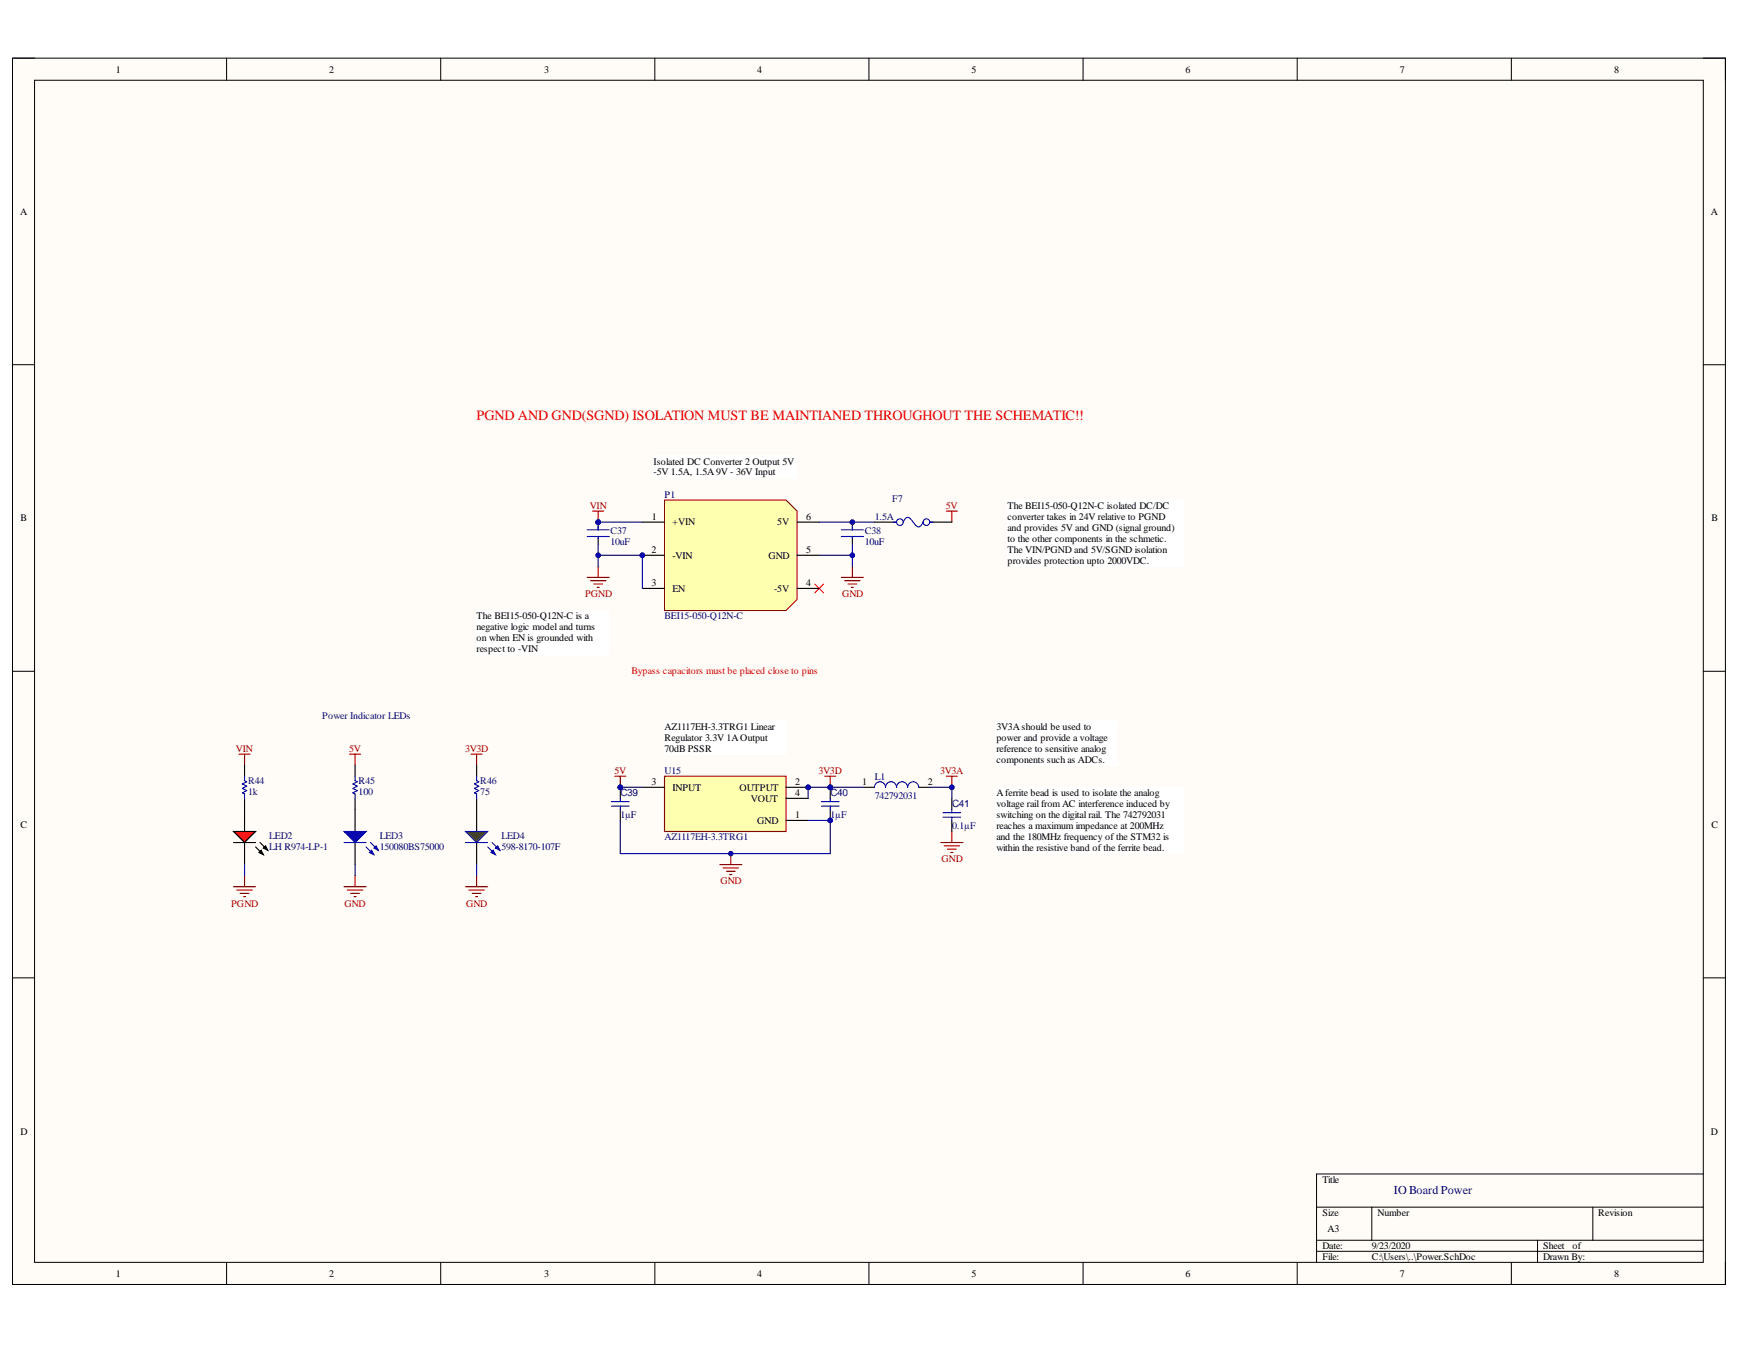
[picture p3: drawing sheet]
<svg xmlns="http://www.w3.org/2000/svg" width="279mm" height="216mm" viewBox="0 0 279 216" stroke-linecap="round" stroke-linejoin="round" font-family="sans-serif">
<defs><g id="words">
<text font-size="2.3" fill="#f00" x="76.5" y="67.4">PGND AND GND(SGND) ISOLATION MUST BE MAINTIANED THROUGHOUT THE SCHEMATIC!!</text>
<text font-size="1.9" fill="#000080" x="223.7" y="191.6">IO Board Power</text>
<g font-size="1.6">
<text x="18.6" y="11.7">1</text>
<text x="52.8" y="11.7">2</text>
<text x="87.3" y="11.7">3</text>
<text x="121.5" y="11.7">4</text>
<text x="155.9" y="11.7">5</text>
<text x="190.2" y="11.7">6</text>
<text x="224.6" y="11.7">7</text>
<text x="259" y="11.7">8</text>
<text x="3.2" y="34.5">A</text>
<text x="274.6" y="34.5">A</text>
<text x="104.9" y="74.6">Isolated DC Converter 2 Output 5V</text>
<text x="104.9" y="76.3">-5V 1.5A, 1.5A 9V - 36V Input</text>
<text x="3.3" y="83.7">B</text>
<text x="104.6" y="83.4">1</text>
<text x="129.4" y="83.4">6</text>
<text x="161.7" y="81.6">The BEI15-050-Q12N-C isolated DC/DC</text>
<text x="161.7" y="83.4">converter takes in 24V relative to PGND</text>
<text x="274.7" y="83.7">B</text>
<text x="104.5" y="88.7">2</text>
<text x="107.9" y="84.3">+VIN</text>
<text x="107.9" y="89.7">-VIN</text>
<text x="123.3" y="89.7">GND</text>
<text x="124.7" y="84.3">5V</text>
<text x="129.4" y="88.7">5</text>
<text x="161.7" y="85.2">and provides 5V and GND (signal ground)</text>
<text x="161.7" y="87">to the other components in the schmetic.</text>
<text x="161.7" y="88.7">The VIN/PGND and 5V/SGND isolation</text>
<text x="104.5" y="94.1">3</text>
<text x="107.9" y="95">EN</text>
<text x="124.2" y="95">-5V</text>
<text x="129.4" y="94.1">4</text>
<text x="161.7" y="90.5">provides protection upto 2000VDC.</text>
<text x="76.5" y="99.4">The BEI15-050-Q12N-C is a</text>
<text x="76.5" y="101.2">negative logic model and turns</text>
<text x="76.5" y="102.9">on when EN is grounded with</text>
<text x="76.5" y="104.7">respect to -VIN</text>
<text x="106.7" y="117.1">AZ1117EH-3.3TRG1 Linear</text>
<text x="106.7" y="118.9">Regulator 3.3V 1A Output</text>
<text x="159.9" y="117.1">3V3A should be used to</text>
<text x="159.9" y="118.9">power and provide a voltage</text>
<text x="106.7" y="120.7">70dB PSSR</text>
<text x="159.9" y="120.7">reference to sensitive analog</text>
<text x="159.9" y="122.5">components such as ADCs.</text>
<text x="104.5" y="126">3</text>
<text x="107.9" y="126.9">INPUT</text>
<text x="118.7" y="126.9">OUTPUT</text>
<text x="120.5" y="128.7">VOUT</text>
<text x="127.6" y="126">2</text>
<text x="127.6" y="127.8">4</text>
<text x="127.6" y="131.3">1</text>
<text x="138.3" y="126">1</text>
<text x="148.9" y="126">2</text>
<text x="159.9" y="127.8">A ferrite bead is used to isolate the analog</text>
<text x="159.9" y="129.6">voltage rail fromAC interference induced by</text>
<text x="159.9" y="131.3">switching on the digital rail. The 742792031</text>
<text x="3.3" y="132.9">C</text>
<text x="121.5" y="132.3">GND</text>
<text x="159.9" y="133.1">reaches a maximum impedance at 200MHz</text>
<text x="159.9" y="134.9">and the 180MHz frequency of the STM32 is</text>
<text x="159.9" y="136.7">within the resistive band of the ferrite bead.</text>
<text x="274.7" y="132.9">C</text>
<text x="3.3" y="182.1">D</text>
<text x="274.6" y="182.1">D</text>
<text x="212.2" y="189.9">Title</text>
<text x="212.2" y="195.1">Size</text>
<text x="213.1" y="197.8">A3</text>
<text x="221.1" y="195.1">Number</text>
<text x="256.5" y="195.1">Revision</text>
<text x="212.2" y="200.5">Date:</text>
<text x="212.2" y="202.2">File:</text>
<text x="220.2" y="200.5">9/23/2020</text>
<text x="220.2" y="202.2">C:\Users\..\Power.SchDoc</text>
<text x="247.6" y="200.5">Sheet</text>
<text x="247.6" y="202.2">Drawn By:</text>
<text x="252.4" y="200.5">of</text>
<text x="18.6" y="204.9">1</text>
<text x="52.8" y="204.9">2</text>
<text x="87.3" y="204.9">3</text>
<text x="121.5" y="204.9">4</text>
<text x="155.9" y="204.9">5</text>
<text x="190.2" y="204.9">6</text>
<text x="224.6" y="204.9">7</text>
<text x="259" y="204.9">8</text>
</g>
<g font-size="1.6" fill="#800000">
<text x="94.7" y="81.6">VIN</text>
<text x="151.8" y="81.6">5V</text>
<text x="93.9" y="95.8">PGND</text>
<text x="135.1" y="95.8">GND</text>
<text x="37.9" y="120.7">VIN</text>
<text x="56" y="120.7">5V</text>
<text x="74.6" y="120.7">3V3D</text>
<text x="98.6" y="124.2">5V</text>
<text x="131.3" y="124.2">3V3D</text>
<text x="150.9" y="124.2">3V3A</text>
<text x="115.6" y="142">GND</text>
<text x="151.1" y="138.4">GND</text>
<text x="37.1" y="145.5">PGND</text>
<text x="55.3" y="145.5">GND</text>
<text x="74.8" y="145.5">GND</text>
</g>
<g font-size="1.6" fill="#000080">
<text x="106.7" y="79.9">P1</text>
<text x="140.4" y="83.4">1.5A</text>
<text x="143.2" y="80.6">F7</text>
<text x="98" y="85.8">C37</text>
<text x="98" y="87.6">10uF</text>
<text x="138.8" y="85.8">C38</text>
<text x="138.8" y="87.6">10uF</text>
<text x="106.7" y="99.4">BEI15-050-Q12N-C</text>
<text x="51.7" y="115.4">Power Indicator LEDs</text>
<text x="39.8" y="125.8">R44</text>
<text x="57.6" y="125.8">R45</text>
<text x="77.1" y="125.8">R46</text>
<text x="106.7" y="124.2">U15</text>
<text x="140.4" y="125.2">L1</text>
<text x="39.8" y="127.6">1k</text>
<text x="57.6" y="127.6">100</text>
<text x="77.1" y="127.6">75</text>
<text x="99.6" y="131.3">1µF</text>
<text x="99.6" y="127.8">C39</text>
<text x="133.3" y="131.3">1µF</text>
<text x="133.3" y="127.8">C40</text>
<text x="140.4" y="128.3">742792031</text>
<text x="152.8" y="129.6">C41</text>
<text x="43.2" y="134.7">LED2</text>
<text x="43.2" y="136.5">LH R974-LP-1</text>
<text x="60.9" y="134.7">LED3</text>
<text x="60.9" y="136.5">150080BS75000</text>
<text x="80.5" y="134.7">LED4</text>
<text x="80.5" y="136.5">598-8170-107F</text>
<text x="106.7" y="134.9">AZ1117EH-3.3TRG1</text>
<text x="152.8" y="133.1">0.1µF</text>
</g>
<text font-size="1.6" fill="#f00" x="101.3" y="108.3">Bypass capacitors must be placed close to pins</text>
</g></defs>
<path d="M2 9.3h274.9v196.9h-274.9z" fill-rule="evenodd" fill="#fffcf8"/>
<path d="M2 9.3h274.9v196.9h-274.9z" fill="none" stroke="#000" stroke-width=".16"/>
<path d="M5.5 12.9h267.8v189.7h-267.8z" fill-rule="evenodd" fill="#fffcf8"/>
<g fill="none" stroke="#000" stroke-width=".16">
<path d="M2 9.3h3.5M5.5 12.9h267.8v189.7h-267.8zM36.4 9.3v3.6M70.7 9.3v3.6M105.1 9.3v3.6M139.4 9.3v3.6M173.8 9.3v3.6M208.2 9.3v3.6M242.5 9.3v3.6M273.3 9.3h3.6v3.6M2 58.5h3.5M273.3 58.5h3.6"/>
<path d="M2 107.8h3.5M273.3 107.8h3.6M2 157h3.5M273.3 157h3.6M211.3 193.8h62M211.3 199.1h62M220.1 193.8v5.3M246.7 199.1v3.5M255.6 193.8v5.3M273.3 188.4h-62v14.2M36.4 202.6v3.6M70.7 202.6v3.6"/>
<path d="M105.1 202.6v3.6M139.4 202.6v3.6M173.8 202.6v3.6M208.2 202.6v3.6M211.3 200.9h62M242.5 202.6v3.6M276.9 202.6v3.6"/>
</g>
<path d="M76.5 98h21.3v7.1h-21.3z" fill-rule="evenodd" fill="#fff"/>
<path d="M76.5 98h21.3v7.1h-21.3z" fill="none" stroke="#fff" stroke-width=".16"/>
<path d="M95.1 82h1.8M96 82v1.8" fill="none" stroke="#800000" stroke-width=".18"/>
<circle cx="96" cy="83.8" r=".35" fill="#000080"/>
<circle cx="96" cy="83.8" r=".35" fill="none" stroke="#000080" stroke-width=".16"/>
<path d="M94.2 92.7h3.6M94.8 93.2h2.4M95.3 93.7h1.4M95.8 94.3h.4M96 90.9v1.8M135 92.7h3.6M135.5 93.2h2.5M136.1 93.7h1.4M136.6 94.3h.4M136.8 90.9v1.8" fill="none" stroke="#800000" stroke-width=".18"/>
<path d="M130.8 93.7l1.4 1.5M132.2 93.7l-1.4 1.5" fill="none" stroke="#f00" stroke-width=".16"/>
<circle cx="96" cy="83.8" r=".35" fill="#000080"/>
<circle cx="96" cy="83.8" r=".35" fill="none" stroke="#000080" stroke-width=".16"/>
<path d="M96 83.8v1.3" fill="none" stroke="#000" stroke-width=".18"/>
<circle cx="96" cy="83.8" r=".35" fill="#000080"/>
<circle cx="96" cy="83.8" r=".35" fill="none" stroke="#000080" stroke-width=".16"/>
<path d="M96 86.3v1.1" fill="none" stroke="#000" stroke-width=".18"/>
<path d="M94.2 85.1h3.6M94.2 86.1h3.6M96 84.5v.6M96 86.3v.2" fill="none" stroke="#00f" stroke-width=".18"/>
<circle cx="136.8" cy="83.8" r=".35" fill="#000080"/>
<circle cx="136.8" cy="83.8" r=".35" fill="none" stroke="#000080" stroke-width=".16"/>
<path d="M136.8 83.8v1.3" fill="none" stroke="#000" stroke-width=".18"/>
<circle cx="136.8" cy="83.8" r=".35" fill="#000080"/>
<circle cx="136.8" cy="83.8" r=".35" fill="none" stroke="#000080" stroke-width=".16"/>
<path d="M136.8 86.3v1.1" fill="none" stroke="#000" stroke-width=".18"/>
<path d="M135 85.1h3.6M135 86.1h3.6M136.8 84.5v.6M136.8 86.3v.2" fill="none" stroke="#00f" stroke-width=".18"/>
<path d="M104.9 73.2h23v3.5h-23z" fill-rule="evenodd" fill="#fff"/>
<path d="M104.9 73.2h23v3.5h-23z" fill="none" stroke="#fff" stroke-width=".16"/>
<path d="M161.6 80.3h28.4v10.6h-28.4z" fill-rule="evenodd" fill="#fff"/>
<path d="M161.6 80.3h28.4v10.6h-28.4z" fill="none" stroke="#fff" stroke-width=".16"/>
<circle cx="129.7" cy="126.4" r=".35" fill="#000080"/>
<circle cx="129.7" cy="126.4" r=".35" fill="none" stroke="#000080" stroke-width=".16"/>
<path d="M106.6 124.6h19.5v8.9h-19.5z" fill-rule="evenodd" fill="#ffffb0"/>
<path d="M106.6 124.6h19.5v8.9h-19.5z" fill="none" stroke="#800000" stroke-width=".18"/>
<path d="M103.1 126.4h3.5M126.1 126.4h3.6" fill="none" stroke="#000" stroke-width=".18"/>
<circle cx="129.7" cy="126.4" r=".35" fill="#000080"/>
<circle cx="129.7" cy="126.4" r=".35" fill="none" stroke="#000080" stroke-width=".16"/>
<path d="M126.1 128.2h3.6M126.1 131.7h3.6" fill="none" stroke="#000" stroke-width=".18"/>
<path d="M132.4 124.6h1.7M133.2 124.6v1.8" fill="none" stroke="#800000" stroke-width=".18"/>
<circle cx="133.2" cy="126.4" r=".35" fill="#000080"/>
<circle cx="133.2" cy="126.4" r=".35" fill="none" stroke="#000080" stroke-width=".16"/>
<path d="M98.7 124.6h1.7M99.5 124.6v1.8" fill="none" stroke="#800000" stroke-width=".18"/>
<circle cx="99.5" cy="126.4" r=".35" fill="#000080"/>
<circle cx="99.5" cy="126.4" r=".35" fill="none" stroke="#000080" stroke-width=".16"/>
<circle cx="99.5" cy="126.4" r=".35" fill="#000080"/>
<circle cx="99.5" cy="126.4" r=".35" fill="none" stroke="#000080" stroke-width=".16"/>
<path d="M99.5 126.4v1.8M99.5 129.9v1.8" fill="none" stroke="#000" stroke-width=".18"/>
<circle cx="99.5" cy="126.4" r=".35" fill="#000080"/>
<circle cx="99.5" cy="126.4" r=".35" fill="none" stroke="#000080" stroke-width=".16"/>
<path d="M98.1 128.7h2.9M98.1 129.4h2.9M99.5 128.2v.5M99.5 129.4v.5" fill="none" stroke="#00f" stroke-width=".18"/>
<circle cx="133.2" cy="131.7" r=".35" fill="#000080"/>
<circle cx="133.2" cy="131.7" r=".35" fill="none" stroke="#000080" stroke-width=".16"/>
<circle cx="133.2" cy="126.4" r=".35" fill="#000080"/>
<circle cx="133.2" cy="126.4" r=".35" fill="none" stroke="#000080" stroke-width=".16"/>
<path d="M133.2 129.9v1.8" fill="none" stroke="#000" stroke-width=".18"/>
<circle cx="133.2" cy="131.7" r=".35" fill="#000080"/>
<circle cx="133.2" cy="131.7" r=".35" fill="none" stroke="#000080" stroke-width=".16"/>
<path d="M133.2 126.4v1.8" fill="none" stroke="#000" stroke-width=".18"/>
<circle cx="133.2" cy="126.4" r=".35" fill="#000080"/>
<circle cx="133.2" cy="126.4" r=".35" fill="none" stroke="#000080" stroke-width=".16"/>
<path d="M131.8 128.7h2.9M131.8 129.4h2.9M133.2 128.2v.5M133.2 129.4v.5" fill="none" stroke="#00f" stroke-width=".18"/>
<path d="M115.5 138.8h3.6M116 139.3h2.5M116.6 139.9h1.4M117.3 137v1.8M117.1 140.4h.4" fill="none" stroke="#800000" stroke-width=".18"/>
<circle cx="117.3" cy="137" r=".36" fill="#000080"/>
<circle cx="117.3" cy="137" r=".36" fill="none" stroke="#000080" stroke-width=".16"/>
<path d="M106.6 115.7h19.5v5.4h-19.5z" fill-rule="evenodd" fill="#fff"/>
<path d="M106.6 115.7h19.5v5.4h-19.5z" fill="none" stroke="#fff" stroke-width=".16"/>
<path d="M138.6 126.4h1.7M147.4 126.4h1.8M152.8 128.2v1.7M152.8 131.7v1.8" fill="none" stroke="#000" stroke-width=".18"/>
<path d="M140.3 126.4a.89 .89 0 0 1 .9-.9 .89 .89 0 0 1 .9 .9 .89 .89 0 0 1 .9-.9 .89 .89 0 0 1 .9 .9 .89 .89 0 0 1 .9-.9 .89 .89 0 0 1 .9 .9 .88 .88 0 0 1 .8-.9 .88 .88 0 0 1 .9 .9M151.3 131.2h2.9M151.3 130.5h2.9M152.8 129.9v.6M152.8 131.2v.5" fill="none" stroke="#00f" stroke-width=".18"/>
<path d="M151 135.2h3.5M151.5 135.8h2.5M151.9 124.6h1.7M152 136.3h1.5M152.6 136.8h.3M152.8 124.6v1.8M152.8 133.5v1.7" fill="none" stroke="#800000" stroke-width=".18"/>
<circle cx="152.8" cy="126.4" r=".35" fill="#000080"/>
<circle cx="152.8" cy="126.4" r=".35" fill="none" stroke="#000080" stroke-width=".16"/>
<path d="M159.8 126.4h30.2v10.6h-30.2z" fill-rule="evenodd" fill="#fff"/>
<path d="M159.8 126.4h30.2v10.6h-30.2z" fill="none" stroke="#fff" stroke-width=".16"/>
<path d="M159.8 115.7h19.6v7.1h-19.6z" fill-rule="evenodd" fill="#fff"/>
<path d="M159.8 115.7h19.6v7.1h-19.6z" fill="none" stroke="#fff" stroke-width=".16"/>
<path d="M39.2 122.8v1.8M39.2 128.2v1.7M57 122.8v1.8M57 128.2v1.7M76.5 122.8v1.8M76.5 128.2v1.7" fill="none" stroke="#000" stroke-width=".18"/>
<path d="M39.2 124.6v.7l.4 .2-.7 .3 .7 .4-.7 .4 .7 .3-.7 .4 .3 .1v.8M57 124.6v.7l.3 .2-.7 .3 .7 .4-.7 .4 .7 .3-.7 .4 .4 .1v.8M76.5 124.6v.7l.3 .2-.7 .3 .7 .4-.7 .4 .7 .3-.7 .4 .4 .1v.8" fill="none" stroke="#00f" stroke-width=".18"/>
<g fill="none" stroke="#800000" stroke-width=".18">
<path d="M38.4 121.1h1.7M39.2 121.1v1.7M56.1 121.1h1.8M57 121.1v1.7M75.6 121.1h1.8M76.5 121.1v1.7M37.5 142.3h3.5M38 142.9h2.5M38.5 143.4h1.5M39.1 143.9h.3M39.2 140.6v1.7M55.2 142.3h3.6"/>
<path d="M55.7 142.9h2.5M56.3 143.4h1.4M56.8 143.9h.4M57 140.6v1.7M74.7 142.3h3.6M75.2 142.9h2.5M75.8 143.4h1.4M76.3 143.9h.4M76.5 140.6v1.7"/>
</g>
<circle cx="103.1" cy="89.1" r=".35" fill="#000080"/>
<circle cx="103.1" cy="89.1" r=".35" fill="none" stroke="#000080" stroke-width=".16"/>
<path d="M106.6 80.3h19.5l1.8 1.7v14.2l-1.8 1.8h-19.5z" fill-rule="evenodd" fill="#ffffb0"/>
<path d="M106.6 80.3h19.5l1.8 1.7v14.2l-1.8 1.8h-19.5z" fill="none" stroke="#800000" stroke-width=".16"/>
<path d="M103.1 83.8h3.5M103.1 89.1h3.5" fill="none" stroke="#000" stroke-width=".18"/>
<circle cx="103.1" cy="89.1" r=".35" fill="#000080"/>
<circle cx="103.1" cy="89.1" r=".35" fill="none" stroke="#000080" stroke-width=".16"/>
<path d="M103.1 94.5h3.5M127.9 94.5h3.6M127.9 89.1h3.6M127.9 83.8h3.6M57 129.9v3.6M57 135.2v3.6" fill="none" stroke="#000" stroke-width=".18"/>
<path d="M55.2 133.5h3.6l-1.8 1.7z" fill="#00f"/>
<path d="M55.2 133.5h3.6l-1.8 1.7zM58.8 136l1.2 1.2" fill="none" stroke="#00f" stroke-width=".18"/>
<path d="M59.3 136.8l.3-.3 .4 .7z" fill="#00f"/>
<path d="M55.2 135.2h3.6M59.3 136.8l.3-.3 .4 .7zM59.5 135.2l1.2 1.3" fill="none" stroke="#00f" stroke-width=".18"/>
<path d="M60 136.1l.4-.3 .3 .7z" fill="#00f"/>
<path d="M60 136.1l.4-.3 .3 .7z" fill="none" stroke="#00f" stroke-width=".18"/>
<path d="M39.2 129.9v3.6M39.2 135.2v3.6" fill="none" stroke="#000" stroke-width=".18"/>
<path d="M37.5 133.5h3.5l-1.8 1.7z" fill="#f00"/>
<path d="M37.5 133.5h3.5l-1.8 1.7zM37.5 135.2h3.5M41 136l1.3 1.2M41.5 136.8l.4-.3 .4 .7zM41.7 135.2l1.3 1.3M42.6 135.8l.4 .7-.7-.4zM76.5 129.9v3.6M76.5 135.2v3.6" fill="none" stroke="#000" stroke-width=".18"/>
<path d="M41.5 136.8l.4-.3 .4 .7zM42.6 135.8l.4 .7-.7-.4z" fill="#000"/>
<path d="M74.7 133.5h3.6l-1.8 1.7z" fill="#0f0"/>
<path d="M74.7 133.5h3.6l-1.8 1.7zM78.3 136l1.2 1.2M79 135.2l1.2 1.3" fill="none" stroke="#00f" stroke-width=".18"/>
<path d="M78.8 136.8l.4-.3 .3 .7z" fill="#00f"/>
<path d="M78.8 136.8l.4-.3 .3 .7z" fill="none" stroke="#00f" stroke-width=".18"/>
<path d="M79.9 135.8l.3 .7-.7-.4z" fill="#00f"/>
<path d="M74.7 135.2h3.6M79.9 135.8l.3 .7-.7-.4z" fill="none" stroke="#00f" stroke-width=".18"/>
<path d="M151.9 82h1.7M152.8 82v1.8" fill="none" stroke="#800000" stroke-width=".18"/>
<path d="M96 87.4v1.7" fill="none" stroke="#000080" stroke-width=".18"/>
<circle cx="96" cy="89.1" r=".35" fill="#000080"/>
<circle cx="96" cy="89.1" r=".35" fill="none" stroke="#000080" stroke-width=".16"/>
<path d="M96 90.9v-1.8h7.1v5.4" fill="none" stroke="#000080" stroke-width=".18"/>
<circle cx="96" cy="89.1" r=".35" fill="#000080"/>
<circle cx="96" cy="89.1" r=".35" fill="none" stroke="#000080" stroke-width=".16"/>
<circle cx="103.1" cy="89.1" r=".35" fill="#000080"/>
<circle cx="103.1" cy="89.1" r=".35" fill="none" stroke="#000080" stroke-width=".16"/>
<path d="M96 83.8h7.1" fill="none" stroke="#000080" stroke-width=".18"/>
<circle cx="96" cy="83.8" r=".35" fill="#000080"/>
<circle cx="96" cy="83.8" r=".35" fill="none" stroke="#000080" stroke-width=".16"/>
<path d="M99.5 131.7v5.3h33.7v-5.3h-3.5" fill="none" stroke="#000080" stroke-width=".18"/>
<circle cx="133.2" cy="131.7" r=".35" fill="#000080"/>
<circle cx="133.2" cy="131.7" r=".35" fill="none" stroke="#000080" stroke-width=".16"/>
<path d="M99.5 126.4h3.6" fill="none" stroke="#000080" stroke-width=".18"/>
<circle cx="99.5" cy="126.4" r=".35" fill="#000080"/>
<circle cx="99.5" cy="126.4" r=".35" fill="none" stroke="#000080" stroke-width=".16"/>
<path d="M133.2 126.4h-3.5v1.8" fill="none" stroke="#000080" stroke-width=".18"/>
<circle cx="129.7" cy="126.4" r=".35" fill="#000080"/>
<circle cx="129.7" cy="126.4" r=".35" fill="none" stroke="#000080" stroke-width=".16"/>
<circle cx="133.2" cy="126.4" r=".35" fill="#000080"/>
<circle cx="133.2" cy="126.4" r=".35" fill="none" stroke="#000080" stroke-width=".16"/>
<path d="M131.5 89.1h5.3v1.8" fill="none" stroke="#000080" stroke-width=".18"/>
<circle cx="136.8" cy="89.1" r=".35" fill="#000080"/>
<circle cx="136.8" cy="89.1" r=".35" fill="none" stroke="#000080" stroke-width=".16"/>
<path d="M131.5 83.8h8.8M133.2 126.4h5.4" fill="none" stroke="#000080" stroke-width=".18"/>
<circle cx="133.2" cy="126.4" r=".35" fill="#000080"/>
<circle cx="133.2" cy="126.4" r=".35" fill="none" stroke="#000080" stroke-width=".16"/>
<path d="M149.2 126.4h3.6v1.8" fill="none" stroke="#000080" stroke-width=".18"/>
<circle cx="152.8" cy="126.4" r=".35" fill="#000080"/>
<circle cx="152.8" cy="126.4" r=".35" fill="none" stroke="#000080" stroke-width=".16"/>
<path d="M136.8 87.4v1.7M39.2 138.8v1.8M57 138.8v1.8M76.5 138.8v1.8" fill="none" stroke="#000080" stroke-width=".18"/>
<circle cx="136.8" cy="89.1" r=".35" fill="#000080"/>
<circle cx="136.8" cy="89.1" r=".35" fill="none" stroke="#000080" stroke-width=".16"/>
<path d="M140.3 83.8h3.6M149.2 83.8h3.6" fill="none" stroke="#000" stroke-width=".18"/>
<g fill="none" stroke="#00f" stroke-width=".18">
<path d="M143.4 83.8h.5M144.9 83.8a.77 .77 0 0 1 1-.7l.8 1a.67 .67 0 0 0 .7 .5 .67 .67 0 0 0 .6-.6l.1-.2M149.2 83.8h.5"/>
<circle cx="144.4" cy="83.8" r=".53"/>
<circle cx="148.7" cy="83.8" r=".53"/>
</g>
<use href="#words"/>
</svg>
